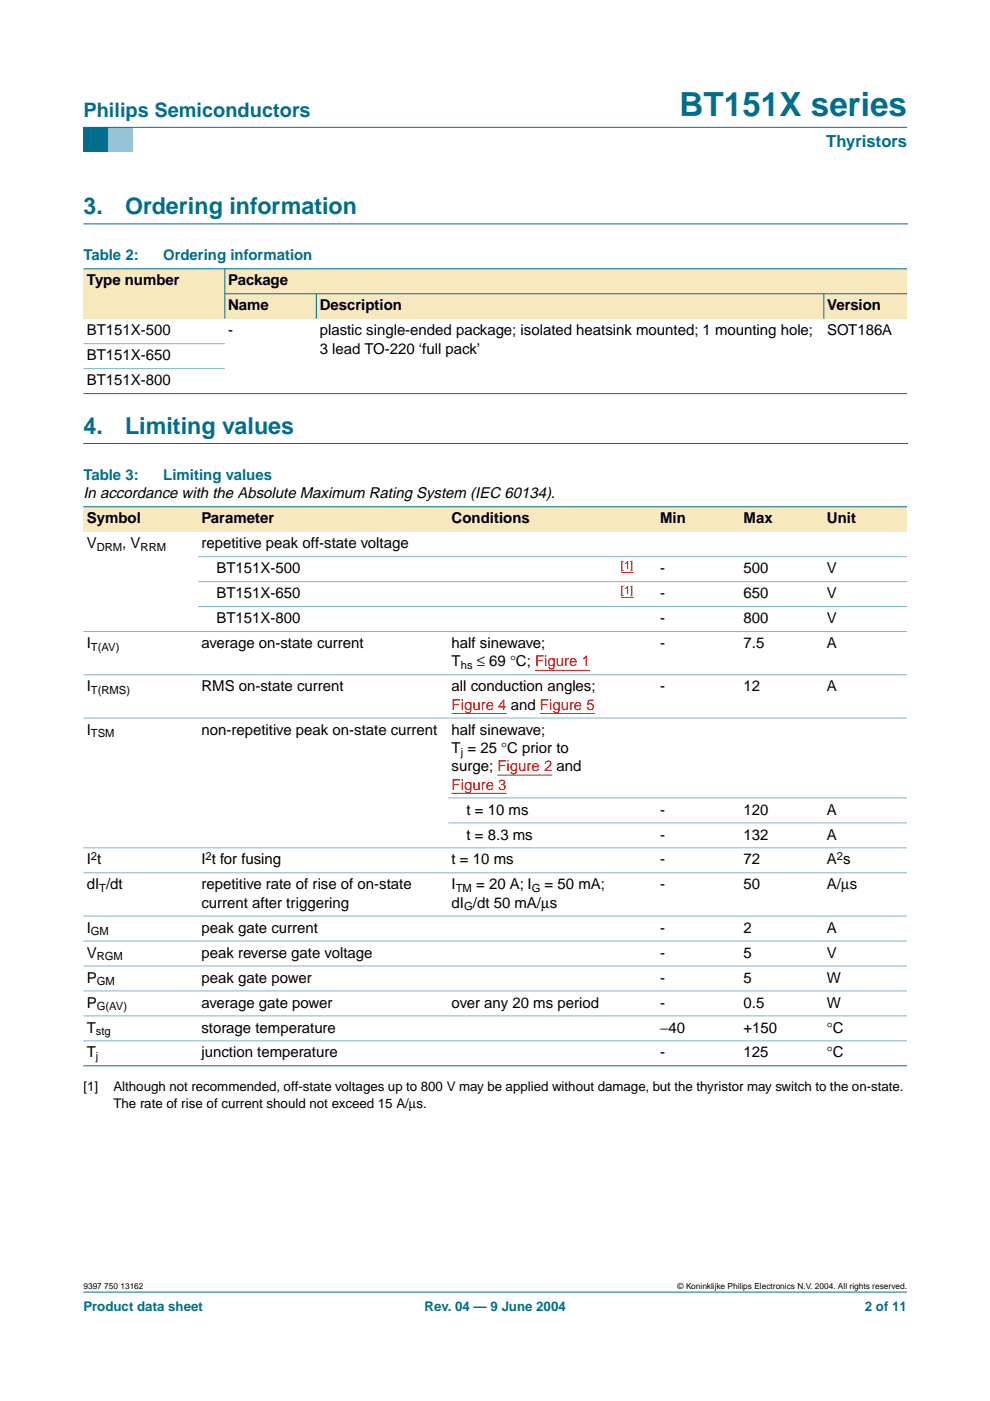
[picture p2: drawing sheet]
<svg xmlns="http://www.w3.org/2000/svg" width="210mm" height="297mm" viewBox="0 0 210 297" stroke-linecap="round" stroke-linejoin="round" font-family="sans-serif">
<defs><g id="words">
<text font-size="7.1" fill="#006e8c" x="144.1" y="24.7">BT151X series</text>
<g font-size="4.9" fill="#006e8c">
<text x="17.7" y="45.5">3.</text>
<text x="26.5" y="45.5">Ordering information</text>
<text x="17.7" y="92">4.</text>
<text x="26.5" y="92">Limiting values</text>
</g>
<text font-size="4.2" fill="#006e8c" x="17.7" y="24.9">Philips Semiconductors</text>
<text font-size="3.5" fill="#006e8c" x="175.2" y="31.1">Thyristors</text>
<g font-size="3.2" fill="#006e8c">
<text x="17.7" y="55.2">Table 2:</text>
<text x="34.6" y="55.2">Ordering information</text>
<text x="17.7" y="101.8">Table 3:</text>
<text x="34.6" y="101.8">Limiting values</text>
</g>
<g font-size="3.2">
<text x="18.4" y="60.5">Type number</text>
<text x="48.4" y="60.5">Package</text>
<text x="48.4" y="65.8">Name</text>
<text x="67.8" y="65.8">Description</text>
<text x="175.4" y="65.8">Version</text>
<text x="18.4" y="71.1">BT151X-500</text>
<text x="48.4" y="71.1">-</text>
<text x="67.8" y="71.1">plastic single-ended package; isolated heatsink mounted; 1 mounting hole;</text>
<text x="175.4" y="71.1">SOT186A</text>
<text x="18.4" y="76.4">BT151X-650</text>
<text x="67.8" y="75">3 lead TO-220 ‘full pack’</text>
<text x="18.4" y="81.7">BT151X-800</text>
<text x="17.7" y="105.7">In accordance with the Absolute Maximum Rating System (IEC 60134).</text>
<text x="18.4" y="111">Symbol</text>
<text x="42.7" y="111">Parameter</text>
<text x="95.8" y="111">Conditions</text>
<text x="140" y="111">Min</text>
<text x="157.6" y="111">Max</text>
<text x="175.3" y="111">Unit</text>
<text x="18.4" y="116.3">V</text>
<text x="25.9" y="116.3">, V</text>
<text x="42.7" y="116.3">repetitive peak off-state voltage</text>
<text x="45.9" y="121.5">BT151X-500</text>
<text x="140" y="121.5">-</text>
<text x="157.6" y="121.5">500</text>
<text x="175.3" y="121.5">V</text>
<text x="45.9" y="126.8">BT151X-650</text>
<text x="140" y="126.8">-</text>
<text x="157.6" y="126.8">650</text>
<text x="175.3" y="126.8">V</text>
<text x="18.4" y="137.4">I</text>
<text x="42.7" y="137.4">average on-state current</text>
<text x="45.9" y="132.1">BT151X-800</text>
<text x="95.8" y="137.4">half sinewave;</text>
<text x="140" y="137.4">-</text>
<text x="140" y="132.1">-</text>
<text x="157.6" y="137.4">7.5</text>
<text x="157.7" y="132.1">800</text>
<text x="175.3" y="137.4">A</text>
<text x="175.3" y="132.1">V</text>
<text x="95.8" y="141.3">T</text>
<text x="101.1" y="141.3">≤ 69 °C; Figure 1</text>
<text x="18.4" y="146.6">I</text>
<text x="42.7" y="146.6">RMS on-state current</text>
<text x="95.8" y="146.6">all conduction angles;</text>
<text x="140" y="146.6">-</text>
<text x="157.6" y="146.6">12</text>
<text x="175.3" y="146.6">A</text>
<text x="18.4" y="155.8">I</text>
<text x="42.7" y="155.8">non-repetitive peak on-state current</text>
<text x="95.8" y="155.8">half sinewave;</text>
<text x="95.8" y="159.6">T = 25 °C prior to</text>
<text x="95.8" y="163.5">surge; Figure 2 and</text>
<text x="98.9" y="172.7">t = 10 ms</text>
<text x="140" y="172.7">-</text>
<text x="157.7" y="172.7">120</text>
<text x="175.3" y="172.7">A</text>
<text x="98.9" y="178">t = 8.3 ms</text>
<text x="140" y="178">-</text>
<text x="157.7" y="178">132</text>
<text x="175.3" y="178">A</text>
<text x="18.4" y="183.3">I t</text>
<text x="42.7" y="183.3">I t for fusing</text>
<text x="95.8" y="183.3">t = 10 ms</text>
<text x="140" y="183.3">-</text>
<text x="157.7" y="183.3">72</text>
<text x="175.3" y="183.3">A s</text>
<text x="18.4" y="188.6">dI /dt</text>
<text x="42.7" y="188.6">repetitive rate of rise of on-state</text>
<text x="95.8" y="188.6">I</text>
<text x="101" y="188.6">= 20 A; I</text>
<text x="115.5" y="188.6">= 50 mA;</text>
<text x="140" y="188.6">-</text>
<text x="157.6" y="188.6">50</text>
<text x="175.3" y="188.6">A/µs</text>
<text x="18.4" y="197.7">I</text>
<text x="42.7" y="197.7">peak gate current</text>
<text x="42.7" y="192.5">current after triggering</text>
<text x="95.8" y="192.5">dI /dt 50 mA/µs</text>
<text x="140" y="197.7">-</text>
<text x="157.7" y="197.7">2</text>
<text x="175.3" y="197.7">A</text>
<text x="18.4" y="203">V</text>
<text x="42.7" y="203">peak reverse gate voltage</text>
<text x="140" y="203">-</text>
<text x="157.6" y="203">5</text>
<text x="175.3" y="203">V</text>
<text x="18.4" y="208.3">P</text>
<text x="42.7" y="208.3">peak gate power</text>
<text x="140" y="208.3">-</text>
<text x="157.6" y="208.3">5</text>
<text x="175.3" y="208.3">W</text>
<text x="18.4" y="213.6">P</text>
<text x="42.7" y="213.6">average gate power</text>
<text x="95.8" y="213.6">over any 20 ms period</text>
<text x="140" y="213.6">-</text>
<text x="157.7" y="213.6">0.5</text>
<text x="175.3" y="213.6">W</text>
<text x="18.4" y="218.9">T</text>
<text x="42.7" y="218.9">storage temperature</text>
<text x="140" y="218.9">−40</text>
<text x="157.6" y="218.9">+150</text>
<text x="175.3" y="218.9">°C</text>
<text x="18.4" y="224.2">T</text>
<text x="42.7" y="224.2">junction temperature</text>
<text x="140" y="224.2">-</text>
<text x="157.7" y="224.2">125</text>
<text x="175.3" y="224.2">°C</text>
</g>
<g font-size="3.2" fill="#f00">
<text x="95.8" y="150.5">Figure 4 and Figure 5</text>
<text x="95.8" y="167.4">Figure 3</text>
</g>
<g font-size="2.8">
<text x="17.7" y="231.4">[1]</text>
<text x="24" y="231.4">Although not recommended, off-state voltages up to 800 V may be applied without damage, but the thyristor may switch to the on-state.</text>
<text x="24" y="234.9">The rate of rise of current should not exceed 15 A/µs.</text>
</g>
<g font-size="2.8" fill="#006e8c">
<text x="17.7" y="278">Product data sheet</text>
<text x="90" y="278">Rev. 04 — 9 June 2004</text>
<text x="183.4" y="278">2 of 11</text>
</g>
<g font-size="2.4">
<text x="20.5" y="116.8">DRM</text>
<text x="29.8" y="116.8">RRM</text>
<text x="19.3" y="138">T(AV)</text>
<text x="97.7" y="141.9">hs</text>
<text x="19.3" y="147.2">T(RMS)</text>
<text x="19.3" y="156.3">TSM</text>
<text x="97.7" y="160.2">j</text>
<text x="19.3" y="182.3">2</text>
<text x="43.6" y="182.3">2</text>
<text x="177.5" y="182.3">2</text>
<text x="21" y="189.1">T</text>
<text x="96.6" y="189.1">TM</text>
<text x="112.7" y="189.1">G</text>
<text x="98.4" y="193">G</text>
<text x="19.3" y="198.3">GM</text>
<text x="20.5" y="203.6">RGM</text>
<text x="20.5" y="208.9">GM</text>
<text x="20.5" y="214.2">G(AV)</text>
<text x="20.3" y="219.5">stg</text>
<text x="20.3" y="224.8">j</text>
</g>
<g font-size="2.4" fill="#f00">
<text x="131.7" y="120.6">[1]</text>
<text x="131.7" y="125.9">[1]</text>
</g>
<g font-size="1.8">
<text x="17.7" y="273.4">9397 750 13162</text>
<text x="143.7" y="273.4">© Koninklijke Philips Electronics N.V. 2004. All rights reserved.</text>
</g>
</g></defs>
<path d="M17.7 273.9h174.6z" fill="#006e8c" stroke="#006e8c" stroke-width=".21"/>
<path d="M17.7 27h5.3v5.3h-5.3z" fill-rule="evenodd" fill="#006e8c"/>
<path d="M23 27h5.3v5.3h-5.3z" fill-rule="evenodd" fill="#96c4d6"/>
<path d="M17.7 27h174.6z" fill="#006e8c" stroke="#006e8c" stroke-width=".21"/>
<path d="M17.7 47.5h174.7M17.7 94h174.7" fill="none" stroke="#006e8c" stroke-width=".21"/>
<g fill="#f7e8bd">
<path d="M17.7 57h30v10.6h-30z" fill-rule="evenodd"/>
<path d="M47.7 57h144.6v5.3h-144.6z" fill-rule="evenodd"/>
<path d="M47.7 62.3h19.4v5.3h-19.4z" fill-rule="evenodd"/>
<path d="M67.1 62.3h107.6v5.3h-107.6z" fill-rule="evenodd"/>
<path d="M174.7 62.3h17.6v5.3h-17.6z" fill-rule="evenodd"/>
</g>
<g fill="#006e8c" stroke="#006e8c" stroke-width=".21">
<path d="M47.7 56.9v10.7z"/>
<path d="M67.1 62.2v5.4z"/>
<path d="M174.7 62.2v5.4z"/>
<path d="M17.7 57h174.6z"/>
<path d="M47.6 62.3h144.7z"/>
<path d="M17.7 83.4h174.6z"/>
</g>
<g fill="#80b6c6" stroke="#80b6c6" stroke-width=".21">
<path d="M17.7 72.9h30z"/>
<path d="M17.7 78.2h30z"/>
</g>
<g fill="#f7e8bd">
<path d="M17.7 107.4h24.3v5.3h-24.3z" fill-rule="evenodd"/>
<path d="M42 107.4h53.1v5.3h-53.1z" fill-rule="evenodd"/>
<path d="M95.1 107.4h35.3v5.3h-35.3z" fill-rule="evenodd"/>
<path d="M130.4 107.4h8.9v5.3h-8.9z" fill-rule="evenodd"/>
<path d="M139.3 107.4h17.6v5.3h-17.6z" fill-rule="evenodd"/>
<path d="M156.9 107.4h17.7v5.3h-17.7z" fill-rule="evenodd"/>
<path d="M174.6 107.4h17.7v5.3h-17.7z" fill-rule="evenodd"/>
</g>
<path d="M131.7 121.4h2.6M131.7 126.7h2.6M95.8 151.3h11.6M113.5 142.1h11.6M114.5 151.3h11.6M95.8 168.2h11.6M105.5 164.3h11.6" fill="none" stroke="#f00" stroke-width=".21"/>
<g fill="#006e8c" stroke="#006e8c" stroke-width=".21">
<path d="M17.7 107.4h174.6z"/>
<path d="M17.7 226h174.6z"/>
</g>
<g fill="#80b6c6" stroke="#80b6c6" stroke-width=".21">
<path d="M42 118h150.3z"/>
<path d="M42 123.3h150.3z"/>
<path d="M42 128.6h150.3z"/>
<path d="M17.7 133.9h174.6z"/>
<path d="M17.7 143.1h174.6z"/>
<path d="M17.7 152.2h174.6z"/>
<path d="M95.1 169.2h97.2z"/>
<path d="M95.1 174.5h97.2z"/>
<path d="M17.7 179.8h174.6z"/>
<path d="M17.7 185h174.6z"/>
<path d="M17.7 194.2h174.6z"/>
<path d="M17.7 199.5h174.6z"/>
<path d="M17.7 204.8h174.6z"/>
<path d="M17.7 210.1h174.6z"/>
<path d="M17.7 215.4h174.6z"/>
<path d="M17.7 220.7h174.6z"/>
</g>
<use href="#words"/>
</svg>
